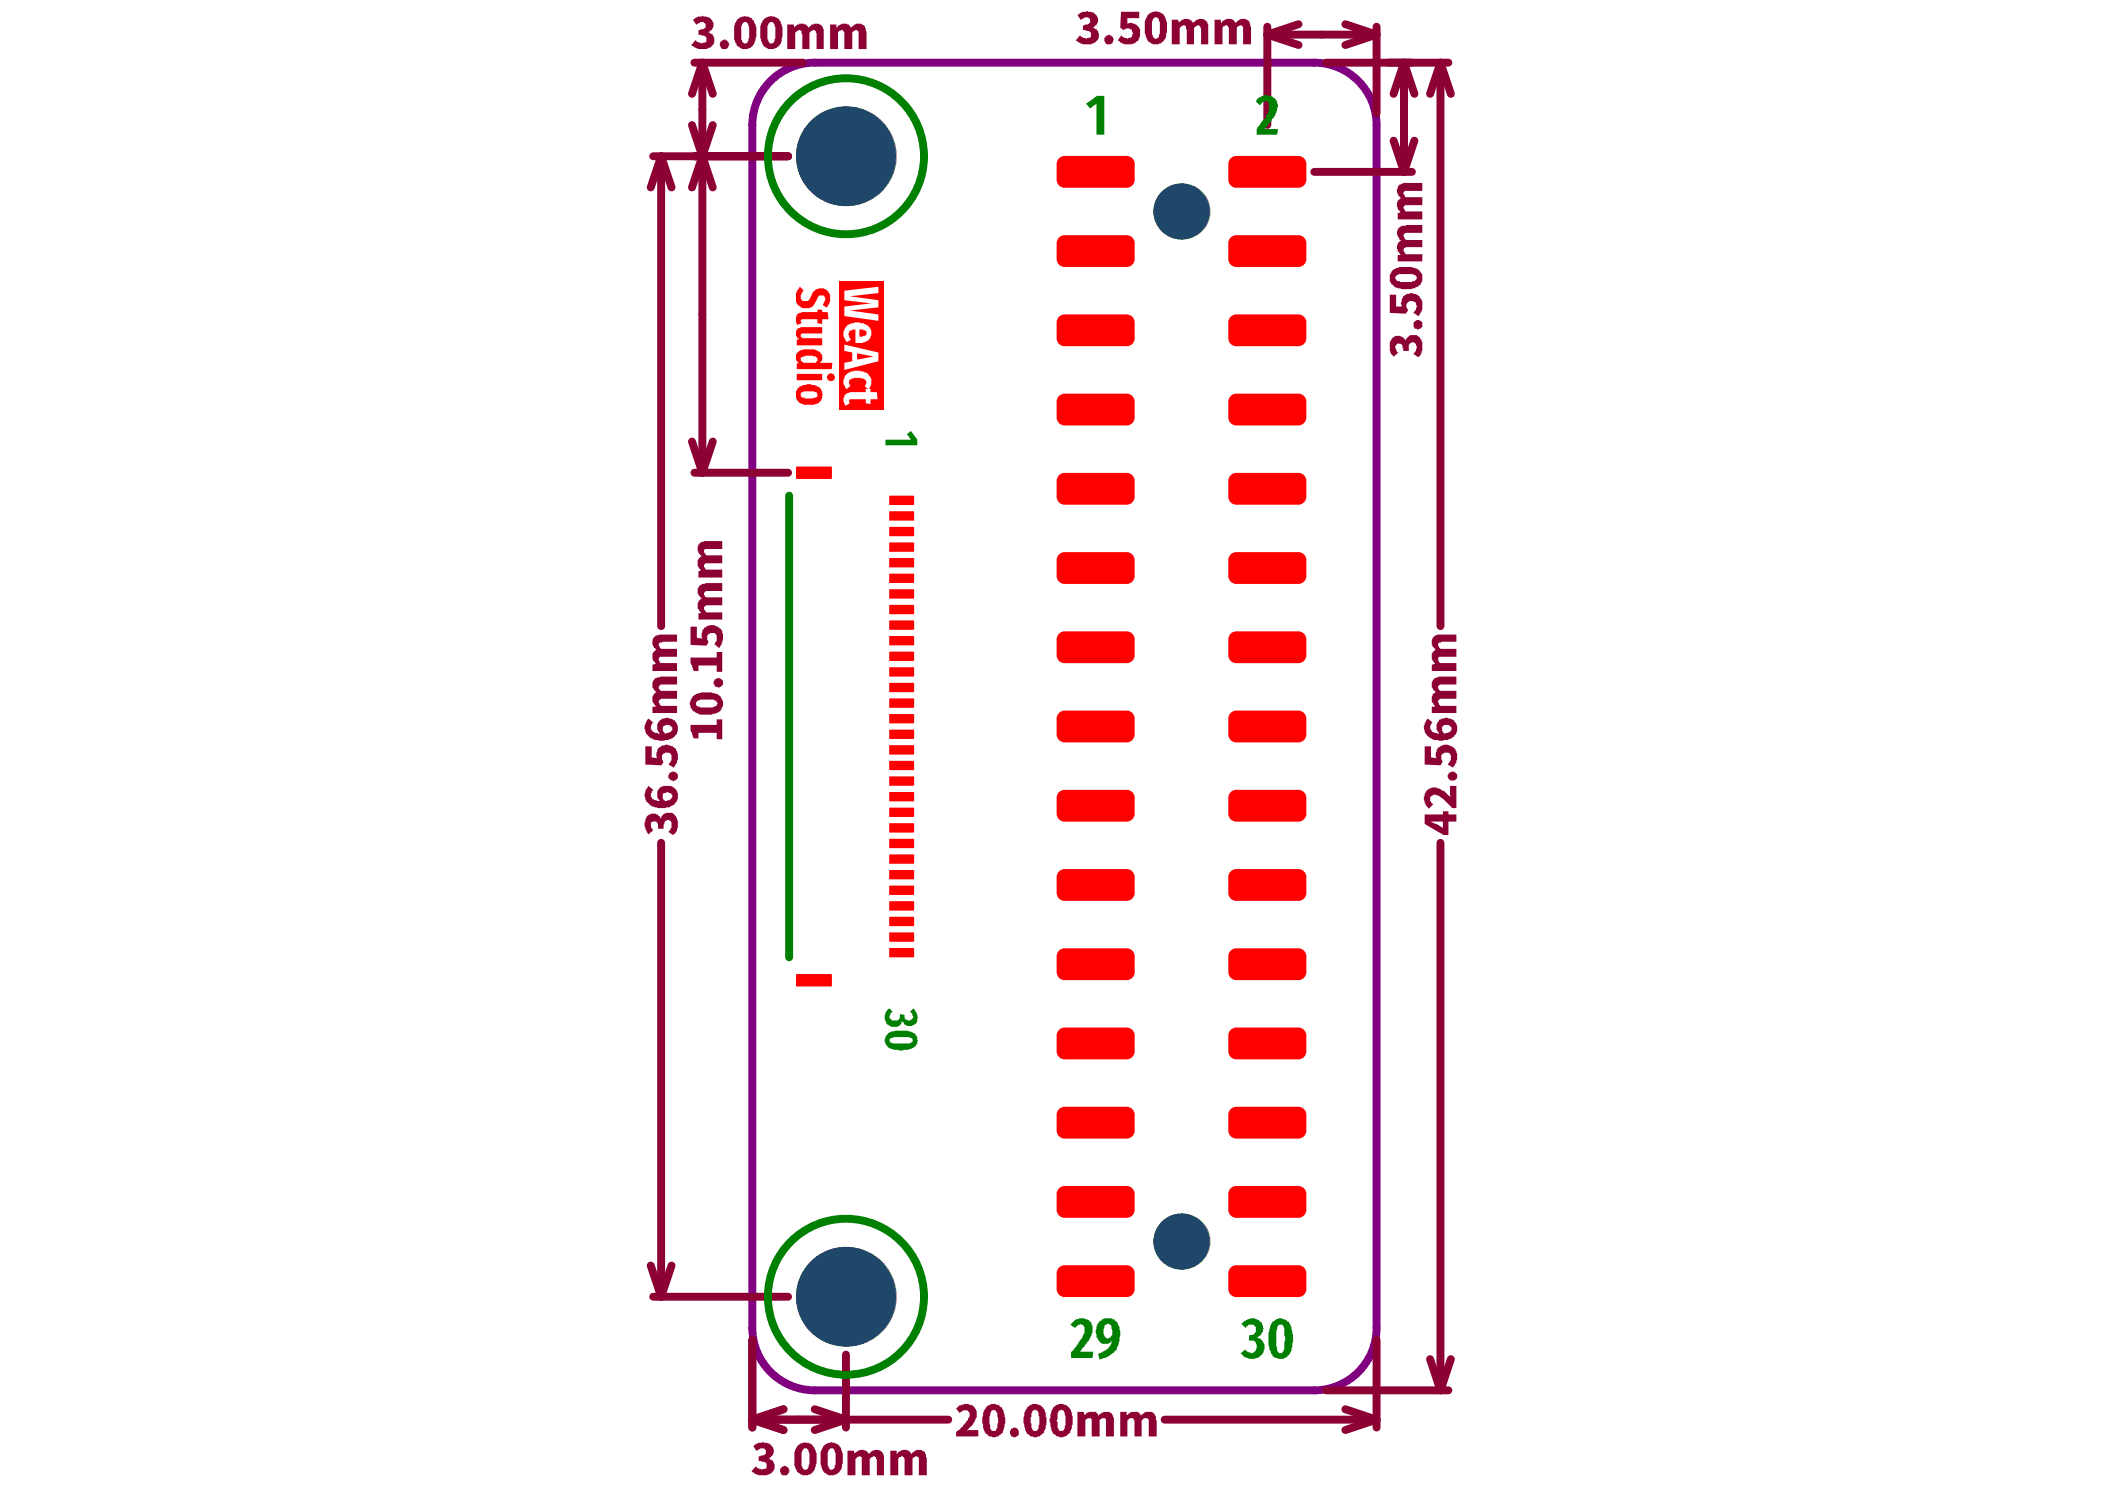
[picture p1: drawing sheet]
<svg xmlns="http://www.w3.org/2000/svg" width="297mm" height="210mm" viewBox="0 0 297 210" stroke-linecap="round" stroke-linejoin="round" font-family="sans-serif">
<path d="M108.7 11.4a8.8 8.8 0 0 1 6.3-2.6h70.4a8.8 8.8 0 0 1 8.8 8.8v169.7a8.8 8.8 0 0 1-8.8 8.8h-70.4a8.8 8.8 0 0 1-8.8-8.8v-169.7a8.8 8.8 0 0 1 2.5-6.2z" fill="none" stroke="#800080" stroke-width="1.1"/>
<path d="M118.4 39.7h6.3v18.1h-6.3z" fill-rule="evenodd" fill="#f00"/>
<g fill="#fff">
<path d="M119.1 41l4.9-.5v.8l-4.1 .5 4.1 .6v1l-4.1 .4 4.1 .6v.9l-4.9-.7v-1.4l3.8-.4-3.8-.4z"/>
<path d="M119.3 53a2.54 2.54 0 0 1 1.9-.7l.6 .1 .5 .2a1.46 1.46 0 0 1 .3 2.3l-.5-.4 .1-.3a.4 .4 0 0 0 .1-.4 .4 .4 0 0 0-.4-.3v-.1h-.1a2.29 2.29 0 0 0-2 .2v.6h.1v.2h.1l-.5 .5h-.1v-.1a1.58 1.58 0 0 1-.1-1.8z"/>
<path d="M119.3 55.7l.6-.4h2.3v-.4h.6v.4h.9l.1 1h-1v.7l-.6-.1v-.6h-2.3l-.1 .1v.4l.1 .1-.6 .3a1.46 1.46 0 0 1 0-1.5z"/>
<path d="M121.3 46.5v1h.4l.2-.1a.45 .45 0 0 0 .4-.7l-.5-.1v-.1zM119.4 46h.1l.1-.2h.2v-.1h.1a2.38 2.38 0 0 1 2 0l.4 .1a1.36 1.36 0 0 1 .6 1.6h-.1l-.1 .4h-.1a.88 .88 0 0 1-.8 .5l-.1 .1h-1v-1.9h-.4v.1l-.5 .1-.1 .6h.1v.3h.1l.1 .3-.5 .4-.1-.2a1.51 1.51 0 0 1 0-1.9z"/>
<path d="M120.9 49.8v.9l2.4-.4zM119.1 48.6l4.9 1.1v1.3l-4.9 1.2v-1l1.2-.2v-1.3l-1.2-.2z"/>
</g>
<g fill="#f00">
<path d="M112.8 40.6l.1-.1 .5 .5-.2 .1v.2h-.1v.2a.9 .9 0 0 0 0 .9h.1v.1h.8l.2-.1v-.3h.1l.1-.4h.2a.85 .85 0 0 1 .5-.8v-.1h.2a1.29 1.29 0 0 1 1.8 1v.8l-.4 .8-.6-.4 .1-.3a.69 .69 0 0 0 .1-.9l-.2-.1a.6 .6 0 0 0-.8 .3l-.2 .6a1.2 1.2 0 0 1-.7 .8h-.1v.1a2.17 2.17 0 0 1-1.6-.4 1.98 1.98 0 0 1-.3-1.9v-.2h.1z"/>
<path d="M112.4 44.4l.7-.4h2.2v-.3h.7v.3h.8l.1 1h-.9v.7l-.7-.1v-.6h-2.2v.1h-.1l.1 .5-.6 .2h-.1v-.2a1.17 1.17 0 0 1 0-1z"/>
<path d="M112.4 46.5l.3-.1v-.1h.2l.1-.1h3v.8h-2.8a.28 .28 0 0 0-.2 .3 .28 .28 0 0 0 .2 .3v.1h2.8v1h-3.6v-.8l.4-.1-.3-.1-.1-.2a1.17 1.17 0 0 1 0-1z"/>
<path d="M112.3 50h.1a1.46 1.46 0 0 1 1.2-.7h.4a1.87 1.87 0 0 1 2 .8v.3l.1 .1h-.1v.3l-.3 .4h1.8l-.1 .9h-5v-.8l.4-.1h-.1l-.2-.2a.58 .58 0 0 1-.2-.8zM113 50.4v.4l.3 .3v.1h1.8v-.1h.1a.46 .46 0 0 0 .1-.5 .46 .46 0 0 0-.4-.3 2.49 2.49 0 0 0-1.8 .1z"/>
<path d="M116.8 52.9l.2-.2a.56 .56 0 0 1 .8 .5 .56 .56 0 0 1-.8 .6v-.2h-.2v-.2h-.1zM112.4 52.7h3.6v.9h-3.6z"/>
<path d="M113 55.4a.47 .47 0 0 0 0 .6 .47 .47 0 0 0 .6 .1v.1h1.1l.3-.1a.38 .38 0 0 0 .4-.3 .38 .38 0 0 0-.2-.4v-.1h-.3v-.1h-1.5zM112.5 54.8l.3-.2v-.1h.2v-.1l.4-.1a1.74 1.74 0 0 1 1.3 0h.3l.5 .2a1.38 1.38 0 0 1 .4 1.8l-.1 .4-.3 .2a4.1 4.1 0 0 1-2.4 .1 1.54 1.54 0 0 1-.8-1.8z"/>
</g>
<circle cx="119.4" cy="182.9" r="7" fill="#808080"/>
<circle cx="119.4" cy="182.9" r="7" fill="#1f4769"/>
<circle cx="166.7" cy="175.1" r="4" fill="#808080"/>
<circle cx="166.7" cy="175.1" r="4" fill="#1f4769"/>
<circle cx="166.7" cy="29.8" r="4" fill="#808080"/>
<circle cx="166.7" cy="29.8" r="4" fill="#1f4769"/>
<circle cx="119.4" cy="22" r="7" fill="#808080"/>
<circle cx="119.4" cy="22" r="7" fill="#1f4769"/>
<g fill="#f00">
<path d="M112.5 137.4h4.7l.2 .2v1.4l-.2 .2h-4.7l-.2-.2v-1.4z" fill-rule="evenodd"/>
<path d="M112.3 66l.2-.2h4.7l.2 .2v1.4l-.2 .2h-4.7l-.2-.2z" fill-rule="evenodd"/>
<path d="M125.5 70.1l.1-.2h3.3l.1 .2v1l-.1 .1h-3.3l-.1-.1z" fill-rule="evenodd"/>
<path d="M125.5 133.9l.1-.2h3.3l.1 .2v1l-.1 .1h-3.3l-.1-.1z" fill-rule="evenodd"/>
<path d="M125.5 131.7l.1-.2h3.3l.1 .2v1l-.1 .1h-3.3l-.1-.1z" fill-rule="evenodd"/>
<path d="M125.5 129.5l.1-.2h3.3l.1 .2v1l-.1 .1h-3.3l-.1-.1z" fill-rule="evenodd"/>
<path d="M125.5 127.3l.1-.2h3.3l.1 .2v1l-.1 .1h-3.3l-.1-.1z" fill-rule="evenodd"/>
<path d="M125.5 125.1l.1-.2h3.3l.1 .2v1l-.1 .1h-3.3l-.1-.1z" fill-rule="evenodd"/>
<path d="M125.5 122.9l.1-.2h3.3l.1 .2v1l-.1 .1h-3.3l-.1-.1z" fill-rule="evenodd"/>
<path d="M125.5 120.7l.1-.2h3.3l.1 .2v1l-.1 .1h-3.3l-.1-.1z" fill-rule="evenodd"/>
<path d="M125.5 118.5l.1-.2h3.3l.1 .2v1l-.1 .1h-3.3l-.1-.1z" fill-rule="evenodd"/>
<path d="M125.5 116.3l.1-.2h3.3l.1 .2v1l-.1 .1h-3.3l-.1-.1z" fill-rule="evenodd"/>
<path d="M125.5 114.1l.1-.2h3.3l.1 .2v1l-.1 .1h-3.3l-.1-.1z" fill-rule="evenodd"/>
<path d="M125.5 111.9l.1-.2h3.3l.1 .2v1l-.1 .1h-3.3l-.1-.1z" fill-rule="evenodd"/>
<path d="M125.5 109.7l.1-.2h3.3l.1 .2v1l-.1 .1h-3.3l-.1-.1z" fill-rule="evenodd"/>
<path d="M125.5 107.5l.1-.2h3.3l.1 .2v1l-.1 .1h-3.3l-.1-.1z" fill-rule="evenodd"/>
<path d="M125.5 105.3l.1-.2h3.3l.1 .2v1l-.1 .1h-3.3l-.1-.1z" fill-rule="evenodd"/>
<path d="M125.5 103.1l.1-.2h3.3l.1 .2v1l-.1 .1h-3.3l-.1-.1z" fill-rule="evenodd"/>
<path d="M125.5 100.9l.1-.2h3.3l.1 .2v1l-.1 .1h-3.3l-.1-.1z" fill-rule="evenodd"/>
<path d="M125.5 98.7l.1-.2h3.3l.1 .2v1l-.1 .1h-3.3l-.1-.1z" fill-rule="evenodd"/>
<path d="M125.5 96.5l.1-.2h3.3l.1 .2v1l-.1 .1h-3.3l-.1-.1z" fill-rule="evenodd"/>
<path d="M125.5 94.3l.1-.2h3.3l.1 .2v1l-.1 .1h-3.3l-.1-.1z" fill-rule="evenodd"/>
<path d="M125.5 92.1l.1-.2h3.3l.1 .2v1l-.1 .1h-3.3l-.1-.1z" fill-rule="evenodd"/>
<path d="M125.5 89.9l.1-.2h3.3l.1 .2v1l-.1 .1h-3.3l-.1-.1z" fill-rule="evenodd"/>
<path d="M125.5 87.7l.1-.2h3.3l.1 .2v1l-.1 .1h-3.3l-.1-.1z" fill-rule="evenodd"/>
<path d="M125.5 85.5l.1-.2h3.3l.1 .2v1l-.1 .1h-3.3l-.1-.1z" fill-rule="evenodd"/>
<path d="M125.5 83.3l.1-.2h3.3l.1 .2v1l-.1 .1h-3.3l-.1-.1z" fill-rule="evenodd"/>
<path d="M125.5 81.1l.1-.2h3.3l.1 .2v1l-.1 .1h-3.3l-.1-.1z" fill-rule="evenodd"/>
<path d="M125.5 78.9l.1-.2h3.3l.1 .2v1l-.1 .1h-3.3l-.1-.1z" fill-rule="evenodd"/>
<path d="M125.5 76.7l.1-.2h3.3l.1 .2v1l-.1 .1h-3.3l-.1-.1z" fill-rule="evenodd"/>
<path d="M125.5 74.5l.1-.2h3.3l.1 .2v1l-.1 .1h-3.3l-.1-.1z" fill-rule="evenodd"/>
<path d="M125.5 72.3l.1-.2h3.3l.1 .2v1l-.1 .1h-3.3l-.1-.1z" fill-rule="evenodd"/>
<path d="M149.1 23.1l1.1-1.1h8.8l1.1 1.1v2.3l-1.1 1.1h-8.8l-1.1-1.1z" fill-rule="evenodd"/>
<path d="M173.3 23.1l1.2-1.1h8.7l1.1 1.1v2.3l-1.1 1.1h-8.7l-1.2-1.1z" fill-rule="evenodd"/>
<path d="M149.1 34.3l1.1-1.1h8.8l1.1 1.1v2.2l-1.1 1.2h-8.8l-1.1-1.2z" fill-rule="evenodd"/>
<path d="M173.3 34.3l1.2-1.1h8.7l1.1 1.1v2.2l-1.1 1.2h-8.7l-1.2-1.2z" fill-rule="evenodd"/>
<path d="M149.1 45.5l1.1-1.1h8.8l1.1 1.1v2.2l-1.1 1.1h-8.8l-1.1-1.1z" fill-rule="evenodd"/>
<path d="M173.3 45.5l1.2-1.1h8.7l1.1 1.1v2.2l-1.1 1.1h-8.7l-1.2-1.1z" fill-rule="evenodd"/>
<path d="M149.1 56.7l1.1-1.2h8.8l1.1 1.2v2.2l-1.1 1.1h-8.8l-1.1-1.1z" fill-rule="evenodd"/>
<path d="M173.3 56.7l1.2-1.2h8.7l1.1 1.2v2.2l-1.1 1.1h-8.7l-1.2-1.1z" fill-rule="evenodd"/>
<path d="M149.1 67.8l1.1-1.1h8.8l1.1 1.1v2.3l-1.1 1.1h-8.8l-1.1-1.1z" fill-rule="evenodd"/>
<path d="M173.3 67.8l1.2-1.1h8.7l1.1 1.1v2.3l-1.1 1.1h-8.7l-1.2-1.1z" fill-rule="evenodd"/>
<path d="M149.1 79l1.1-1.1h8.8l1.1 1.1v2.3l-1.1 1.1h-8.8l-1.1-1.1z" fill-rule="evenodd"/>
<path d="M173.3 79l1.2-1.1h8.7l1.1 1.1v2.3l-1.1 1.1h-8.7l-1.2-1.1z" fill-rule="evenodd"/>
<path d="M149.1 90.2l1.1-1.1h8.8l1.1 1.1v2.2l-1.1 1.2h-8.8l-1.1-1.2z" fill-rule="evenodd"/>
<path d="M173.3 90.2l1.2-1.1h8.7l1.1 1.1v2.2l-1.1 1.2h-8.7l-1.2-1.2z" fill-rule="evenodd"/>
<path d="M149.1 101.4l1.1-1.2h8.8l1.1 1.2v2.2l-1.1 1.1h-8.8l-1.1-1.1z" fill-rule="evenodd"/>
<path d="M173.3 101.4l1.2-1.2h8.7l1.1 1.2v2.2l-1.1 1.1h-8.7l-1.2-1.1z" fill-rule="evenodd"/>
<path d="M149.1 112.5l1.1-1.1h8.8l1.1 1.1v2.3l-1.1 1.1h-8.8l-1.1-1.1z" fill-rule="evenodd"/>
<path d="M173.3 112.5l1.2-1.1h8.7l1.1 1.1v2.3l-1.1 1.1h-8.7l-1.2-1.1z" fill-rule="evenodd"/>
<path d="M149.1 123.7l1.1-1.1h8.8l1.1 1.1v2.3l-1.1 1.1h-8.8l-1.1-1.1z" fill-rule="evenodd"/>
<path d="M173.3 123.7l1.2-1.1h8.7l1.1 1.1v2.3l-1.1 1.1h-8.7l-1.2-1.1z" fill-rule="evenodd"/>
<path d="M149.1 134.9l1.1-1.1h8.8l1.1 1.1v2.2l-1.1 1.2h-8.8l-1.1-1.2z" fill-rule="evenodd"/>
<path d="M173.3 134.9l1.2-1.1h8.7l1.1 1.1v2.2l-1.1 1.2h-8.7l-1.2-1.2z" fill-rule="evenodd"/>
<path d="M149.1 146.1l1.1-1.2h8.8l1.1 1.2v2.2l-1.1 1.1h-8.8l-1.1-1.1z" fill-rule="evenodd"/>
<path d="M173.3 146.1l1.2-1.2h8.7l1.1 1.2v2.2l-1.1 1.1h-8.7l-1.2-1.1z" fill-rule="evenodd"/>
<path d="M149.1 157.2l1.1-1.1h8.8l1.1 1.1v2.3l-1.1 1.1h-8.8l-1.1-1.1z" fill-rule="evenodd"/>
<path d="M173.3 157.2l1.2-1.1h8.7l1.1 1.1v2.3l-1.1 1.1h-8.7l-1.2-1.1z" fill-rule="evenodd"/>
<path d="M149.1 168.4l1.1-1.1h8.8l1.1 1.1v2.3l-1.1 1.1h-8.8l-1.1-1.1z" fill-rule="evenodd"/>
<path d="M173.3 168.4l1.2-1.1h8.7l1.1 1.1v2.3l-1.1 1.1h-8.7l-1.2-1.1z" fill-rule="evenodd"/>
<path d="M149.1 179.6l1.1-1.1h8.8l1.1 1.1v2.2l-1.1 1.2h-8.8l-1.1-1.2z" fill-rule="evenodd"/>
<path d="M173.3 179.6l1.2-1.1h8.7l1.1 1.1v2.2l-1.1 1.2h-8.7l-1.2-1.2z" fill-rule="evenodd"/>
</g>
<g fill="#f00">
<path d="M117.2 139h.2l-.2 .2z"/>
<path d="M117.2 137.4l.2 .2h-.2z"/>
<path d="M112.4 137.5l.1-.1v.2h-.2z"/>
<path d="M112.3 139h.2v.2z"/>
<path d="M117.2 67.4h.2l-.2 .2z"/>
<path d="M117.2 65.8l.2 .2h-.2z"/>
<path d="M112.4 65.9l.1-.1v.2h-.2z"/>
<path d="M112.3 67.4h.2v.2z"/>
<path d="M128.9 71.1h.1l-.1 .1z"/>
<path d="M128.9 69.9l.1 .2h-.1z"/>
<path d="M125.5 70l.1-.1v.2h-.1z"/>
<path d="M125.5 71.1h.1v.1z"/>
<path d="M128.9 134.9h.1l-.1 .1z"/>
<path d="M128.9 133.7l.1 .2h-.1z"/>
<path d="M125.5 133.8l.1-.1v.2h-.1z"/>
<path d="M125.5 134.9h.1v.1z"/>
<path d="M128.9 132.7h.1l-.1 .1z"/>
<path d="M128.9 131.5l.1 .2h-.1z"/>
<path d="M125.5 131.6l.1-.1v.2h-.1z"/>
<path d="M125.5 132.7h.1v.1z"/>
<path d="M128.9 130.5h.1l-.1 .1z"/>
<path d="M128.9 129.3l.1 .2h-.1z"/>
<path d="M125.5 129.4l.1-.1v.2h-.1z"/>
<path d="M125.5 130.5h.1v.1z"/>
<path d="M128.9 128.3h.1l-.1 .1z"/>
<path d="M128.9 127.1l.1 .2h-.1z"/>
<path d="M125.5 127.2l.1-.1v.2h-.1z"/>
<path d="M125.5 128.3h.1v.1z"/>
<path d="M128.9 126.1h.1l-.1 .1z"/>
<path d="M128.9 124.9l.1 .2h-.1z"/>
<path d="M125.5 125l.1-.1v.2h-.1z"/>
<path d="M125.5 126.1h.1v.1z"/>
<path d="M128.9 123.9h.1l-.1 .1z"/>
<path d="M128.9 122.7l.1 .2h-.1z"/>
<path d="M125.5 122.8l.1-.1v.2h-.1z"/>
<path d="M125.5 123.9h.1v.1z"/>
<path d="M128.9 121.7h.1l-.1 .1z"/>
<path d="M128.9 120.5l.1 .2h-.1z"/>
<path d="M125.5 120.6l.1-.1v.2h-.1z"/>
<path d="M125.5 121.7h.1v.1z"/>
<path d="M128.9 119.5h.1l-.1 .1z"/>
<path d="M128.9 118.3l.1 .2h-.1z"/>
<path d="M125.5 118.4l.1-.1v.2h-.1z"/>
<path d="M125.5 119.5h.1v.1z"/>
<path d="M128.9 117.3h.1l-.1 .1z"/>
<path d="M128.9 116.1l.1 .2h-.1z"/>
<path d="M125.5 116.2l.1-.1v.2h-.1z"/>
<path d="M125.5 117.3h.1v.1z"/>
<path d="M128.9 115.1h.1l-.1 .1z"/>
<path d="M128.9 113.9l.1 .2h-.1z"/>
<path d="M125.5 114l.1-.1v.2h-.1z"/>
<path d="M125.5 115.1h.1v.1z"/>
<path d="M128.9 112.9h.1l-.1 .1z"/>
<path d="M128.9 111.7l.1 .2h-.1z"/>
<path d="M125.5 111.8l.1-.1v.2h-.1z"/>
<path d="M125.5 112.9h.1v.1z"/>
<path d="M128.9 110.7h.1l-.1 .1z"/>
<path d="M128.9 109.5l.1 .2h-.1z"/>
<path d="M125.5 109.6l.1-.1v.2h-.1z"/>
<path d="M125.5 110.7h.1v.1z"/>
<path d="M128.9 108.5h.1l-.1 .1z"/>
<path d="M128.9 107.3l.1 .2h-.1z"/>
<path d="M125.5 107.4l.1-.1v.2h-.1z"/>
<path d="M125.5 108.5h.1v.1z"/>
<path d="M128.9 106.3h.1l-.1 .1z"/>
<path d="M128.9 105.1l.1 .2h-.1z"/>
<path d="M125.5 105.2l.1-.1v.2h-.1z"/>
<path d="M125.5 106.3h.1v.1z"/>
<path d="M128.9 104.1h.1l-.1 .1z"/>
<path d="M128.9 102.9l.1 .2h-.1z"/>
<path d="M125.5 103l.1-.1v.2h-.1z"/>
<path d="M125.5 104.1h.1v.1z"/>
<path d="M128.9 101.9h.1l-.1 .1z"/>
<path d="M128.9 100.7l.1 .2h-.1z"/>
<path d="M125.5 100.8l.1-.1v.2h-.1z"/>
<path d="M125.5 101.9h.1v.1z"/>
<path d="M128.9 99.7h.1l-.1 .1z"/>
<path d="M128.9 98.5l.1 .2h-.1z"/>
<path d="M125.5 98.6l.1-.1v.2h-.1z"/>
<path d="M125.5 99.7h.1v.1z"/>
<path d="M128.9 97.5h.1l-.1 .1z"/>
<path d="M128.9 96.3l.1 .2h-.1z"/>
<path d="M125.5 96.4l.1-.1v.2h-.1z"/>
<path d="M125.5 97.5h.1v.1z"/>
<path d="M128.9 95.3h.1l-.1 .1z"/>
<path d="M128.9 94.1l.1 .2h-.1z"/>
<path d="M125.5 94.2l.1-.1v.2h-.1z"/>
<path d="M125.5 95.3h.1v.1z"/>
<path d="M128.9 93.1h.1l-.1 .1z"/>
<path d="M128.9 91.9l.1 .2h-.1z"/>
<path d="M125.5 92l.1-.1v.2h-.1z"/>
<path d="M125.5 93.1h.1v.1z"/>
<path d="M128.9 90.9h.1l-.1 .1z"/>
<path d="M128.9 89.7l.1 .2h-.1z"/>
<path d="M125.5 89.8l.1-.1v.2h-.1z"/>
<path d="M125.5 90.9h.1v.1z"/>
<path d="M128.9 88.7h.1l-.1 .1z"/>
<path d="M128.9 87.5l.1 .2h-.1z"/>
<path d="M125.5 87.6l.1-.1v.2h-.1z"/>
<path d="M125.5 88.7h.1v.1z"/>
<path d="M128.9 86.5h.1l-.1 .1z"/>
<path d="M128.9 85.3l.1 .2h-.1z"/>
<path d="M125.5 85.4l.1-.1v.2h-.1z"/>
<path d="M125.5 86.5h.1v.1z"/>
<path d="M128.9 84.3h.1l-.1 .1z"/>
<path d="M128.9 83.1l.1 .2h-.1z"/>
<path d="M125.5 83.2l.1-.1v.2h-.1z"/>
<path d="M125.5 84.3h.1v.1z"/>
<path d="M128.9 82.1h.1l-.1 .1z"/>
<path d="M128.9 80.9l.1 .2h-.1z"/>
<path d="M125.5 81l.1-.1v.2h-.1z"/>
<path d="M125.5 82.1h.1v.1z"/>
<path d="M128.9 79.9h.1l-.1 .1z"/>
<path d="M128.9 78.7l.1 .2h-.1z"/>
<path d="M125.5 78.8l.1-.1v.2h-.1z"/>
<path d="M125.5 79.9h.1v.1z"/>
<path d="M128.9 77.7h.1l-.1 .1z"/>
<path d="M128.9 76.5l.1 .2h-.1z"/>
<path d="M125.5 76.6l.1-.1v.2h-.1z"/>
<path d="M125.5 77.7h.1v.1z"/>
<path d="M128.9 75.5h.1l-.1 .1z"/>
<path d="M128.9 74.3l.1 .2h-.1z"/>
<path d="M125.5 74.4l.1-.1v.2h-.1z"/>
<path d="M125.5 75.5h.1v.1z"/>
<path d="M128.9 73.3h.1l-.1 .1z"/>
<path d="M128.9 72.1l.1 .2h-.1z"/>
<path d="M125.5 72.2l.1-.1v.2h-.1z"/>
<path d="M125.5 73.3h.1v.1z"/>
<path d="M159 22a1.12 1.12 0 0 1 1.1 1.1h-1.1z"/>
<path d="M149.3 22.5l.6-.4 .3-.1v1.1h-1.1z"/>
<path d="M149.1 25.4h1.1v1.1a1.12 1.12 0 0 1-1.1-1.1z"/>
<path d="M159 25.4h1.1a1.12 1.12 0 0 1-1.1 1.1z"/>
<path d="M183.2 22a1.12 1.12 0 0 1 1.1 1.1h-1.1z"/>
<path d="M173.5 22.5l.6-.4 .4-.1v1.1h-1.2z"/>
<path d="M173.3 25.4h1.2v1.1a1.12 1.12 0 0 1-1.2-1.1z"/>
<path d="M183.2 25.4h1.1a1.12 1.12 0 0 1-1.1 1.1z"/>
<path d="M159 33.2a1.12 1.12 0 0 1 1.1 1.1h-1.1z"/>
<path d="M149.3 33.6l.6-.4h.3v1.1h-1.1z"/>
<path d="M149.1 36.5h1.1v1.2a1.12 1.12 0 0 1-1.1-1.2z"/>
<path d="M159 36.5h1.1a1.12 1.12 0 0 1-1.1 1.2z"/>
<path d="M183.2 33.2a1.12 1.12 0 0 1 1.1 1.1h-1.1z"/>
<path d="M173.5 33.6l.6-.4h.4v1.1h-1.2z"/>
<path d="M173.3 36.5h1.2v1.2a1.12 1.12 0 0 1-1.2-1.2z"/>
<path d="M183.2 36.5h1.1a1.12 1.12 0 0 1-1.1 1.2z"/>
<path d="M159 44.4a1.12 1.12 0 0 1 1.1 1.1h-1.1z"/>
<path d="M149.3 44.8l.6-.4h.3v1.1h-1.1z"/>
<path d="M149.1 47.7h1.1v1.1a1.12 1.12 0 0 1-1.1-1.1z"/>
<path d="M159 47.7h1.1a1.12 1.12 0 0 1-1.1 1.1z"/>
<path d="M183.2 44.4a1.12 1.12 0 0 1 1.1 1.1h-1.1z"/>
<path d="M173.5 44.8l.6-.4h.4v1.1h-1.2z"/>
<path d="M173.3 47.7h1.2v1.1a1.12 1.12 0 0 1-1.2-1.1z"/>
<path d="M183.2 47.7h1.1a1.12 1.12 0 0 1-1.1 1.1z"/>
<path d="M159 55.5a1.12 1.12 0 0 1 1.1 1.2h-1.1z"/>
<path d="M149.3 56l.6-.4 .3-.1v1.2h-1.1z"/>
<path d="M149.1 58.9h1.1v1.1a1.12 1.12 0 0 1-1.1-1.1z"/>
<path d="M159 58.9h1.1a1.12 1.12 0 0 1-1.1 1.1z"/>
<path d="M183.2 55.5a1.12 1.12 0 0 1 1.1 1.2h-1.1z"/>
<path d="M173.5 56l.6-.4 .4-.1v1.2h-1.2z"/>
<path d="M173.3 58.9h1.2v1.1a1.12 1.12 0 0 1-1.2-1.1z"/>
<path d="M183.2 58.9h1.1a1.12 1.12 0 0 1-1.1 1.1z"/>
<path d="M159 66.7a1.12 1.12 0 0 1 1.1 1.1h-1.1z"/>
<path d="M149.3 67.2l.6-.4 .3-.1v1.1h-1.1z"/>
<path d="M149.1 70.1h1.1v1.1a1.12 1.12 0 0 1-1.1-1.1z"/>
<path d="M159 70.1h1.1a1.12 1.12 0 0 1-1.1 1.1z"/>
<path d="M183.2 66.7a1.12 1.12 0 0 1 1.1 1.1h-1.1z"/>
<path d="M173.5 67.2l.6-.4 .4-.1v1.1h-1.2z"/>
<path d="M173.3 70.1h1.2v1.1a1.12 1.12 0 0 1-1.2-1.1z"/>
<path d="M183.2 70.1h1.1a1.12 1.12 0 0 1-1.1 1.1z"/>
<path d="M159 77.9a1.12 1.12 0 0 1 1.1 1.1h-1.1z"/>
<path d="M149.3 78.3l.6-.4h.3v1.1h-1.1z"/>
<path d="M149.1 81.3h1.1v1.1a1.12 1.12 0 0 1-1.1-1.1z"/>
<path d="M159 81.3h1.1a1.12 1.12 0 0 1-1.1 1.1z"/>
<path d="M183.2 77.9a1.12 1.12 0 0 1 1.1 1.1h-1.1z"/>
<path d="M173.5 78.3l.6-.4h.4v1.1h-1.2z"/>
<path d="M173.3 81.3h1.2v1.1a1.12 1.12 0 0 1-1.2-1.1z"/>
<path d="M183.2 81.3h1.1a1.12 1.12 0 0 1-1.1 1.1z"/>
<path d="M159 89.1a1.12 1.12 0 0 1 1.1 1.1h-1.1z"/>
<path d="M149.3 89.5l.6-.4h.3v1.1h-1.1z"/>
<path d="M149.1 92.4h1.1v1.2a1.12 1.12 0 0 1-1.1-1.2z"/>
<path d="M159 92.4h1.1a1.12 1.12 0 0 1-1.1 1.2z"/>
<path d="M183.2 89.1a1.12 1.12 0 0 1 1.1 1.1h-1.1z"/>
<path d="M173.5 89.5l.6-.4h.4v1.1h-1.2z"/>
<path d="M173.3 92.4h1.2v1.2a1.12 1.12 0 0 1-1.2-1.2z"/>
<path d="M183.2 92.4h1.1a1.12 1.12 0 0 1-1.1 1.2z"/>
<path d="M159 100.2a1.12 1.12 0 0 1 1.1 1.2h-1.1z"/>
<path d="M149.3 100.7l.6-.4 .3-.1v1.2h-1.1z"/>
<path d="M149.1 103.6h1.1v1.1a1.12 1.12 0 0 1-1.1-1.1z"/>
<path d="M159 103.6h1.1a1.12 1.12 0 0 1-1.1 1.1z"/>
<path d="M183.2 100.2a1.12 1.12 0 0 1 1.1 1.2h-1.1z"/>
<path d="M173.5 100.7l.6-.4 .4-.1v1.2h-1.2z"/>
<path d="M173.3 103.6h1.2v1.1a1.12 1.12 0 0 1-1.2-1.1z"/>
<path d="M183.2 103.6h1.1a1.12 1.12 0 0 1-1.1 1.1z"/>
<path d="M159 111.4a1.12 1.12 0 0 1 1.1 1.1h-1.1z"/>
<path d="M149.3 111.9l.6-.4 .3-.1v1.1h-1.1z"/>
<path d="M149.1 114.8h1.1v1.1a1.12 1.12 0 0 1-1.1-1.1z"/>
<path d="M159 114.8h1.1a1.12 1.12 0 0 1-1.1 1.1z"/>
<path d="M183.2 111.4a1.12 1.12 0 0 1 1.1 1.1h-1.1z"/>
<path d="M173.5 111.9l.6-.4 .4-.1v1.1h-1.2z"/>
<path d="M173.3 114.8h1.2v1.1a1.12 1.12 0 0 1-1.2-1.1z"/>
<path d="M183.2 114.8h1.1a1.12 1.12 0 0 1-1.1 1.1z"/>
<path d="M159 122.6a1.12 1.12 0 0 1 1.1 1.1h-1.1z"/>
<path d="M149.3 123.1l.6-.4 .3-.1v1.1h-1.1z"/>
<path d="M149.1 126h1.1v1.1a1.12 1.12 0 0 1-1.1-1.1z"/>
<path d="M159 126h1.1a1.12 1.12 0 0 1-1.1 1.1z"/>
<path d="M183.2 122.6a1.12 1.12 0 0 1 1.1 1.1h-1.1z"/>
<path d="M173.5 123.1l.6-.4 .4-.1v1.1h-1.2z"/>
<path d="M173.3 126h1.2v1.1a1.12 1.12 0 0 1-1.2-1.1z"/>
<path d="M183.2 126h1.1a1.12 1.12 0 0 1-1.1 1.1z"/>
<path d="M159 133.8a1.12 1.12 0 0 1 1.1 1.1h-1.1z"/>
<path d="M149.3 134.2l.6-.4h.3v1.1h-1.1z"/>
<path d="M149.1 137.1h1.1v1.2a1.12 1.12 0 0 1-1.1-1.2z"/>
<path d="M159 137.1h1.1a1.12 1.12 0 0 1-1.1 1.2z"/>
<path d="M183.2 133.8a1.12 1.12 0 0 1 1.1 1.1h-1.1z"/>
<path d="M173.5 134.2l.6-.4h.4v1.1h-1.2z"/>
<path d="M173.3 137.1h1.2v1.2a1.12 1.12 0 0 1-1.2-1.2z"/>
<path d="M183.2 137.1h1.1a1.12 1.12 0 0 1-1.1 1.2z"/>
<path d="M159 144.9a1.12 1.12 0 0 1 1.1 1.2h-1.1z"/>
<path d="M149.3 145.4l.6-.4 .3-.1v1.2h-1.1z"/>
<path d="M149.1 148.3h1.1v1.1a1.12 1.12 0 0 1-1.1-1.1z"/>
<path d="M159 148.3h1.1a1.12 1.12 0 0 1-1.1 1.1z"/>
<path d="M183.2 144.9a1.12 1.12 0 0 1 1.1 1.2h-1.1z"/>
<path d="M173.5 145.4l.6-.4 .4-.1v1.2h-1.2z"/>
<path d="M173.3 148.3h1.2v1.1a1.12 1.12 0 0 1-1.2-1.1z"/>
<path d="M183.2 148.3h1.1a1.12 1.12 0 0 1-1.1 1.1z"/>
<path d="M159 156.1a1.12 1.12 0 0 1 1.1 1.1h-1.1z"/>
<path d="M149.3 156.6l.6-.4 .3-.1v1.1h-1.1z"/>
<path d="M149.1 159.5h1.1v1.1a1.12 1.12 0 0 1-1.1-1.1z"/>
<path d="M159 159.5h1.1a1.12 1.12 0 0 1-1.1 1.1z"/>
<path d="M183.2 156.1a1.12 1.12 0 0 1 1.1 1.1h-1.1z"/>
<path d="M173.5 156.6l.6-.4 .4-.1v1.1h-1.2z"/>
<path d="M173.3 159.5h1.2v1.1a1.12 1.12 0 0 1-1.2-1.1z"/>
<path d="M183.2 159.5h1.1a1.12 1.12 0 0 1-1.1 1.1z"/>
<path d="M159 167.3a1.12 1.12 0 0 1 1.1 1.1h-1.1z"/>
<path d="M149.3 167.8l.6-.4 .3-.1v1.1h-1.1z"/>
<path d="M149.1 170.7h1.1v1.1a1.12 1.12 0 0 1-1.1-1.1z"/>
<path d="M159 170.7h1.1a1.12 1.12 0 0 1-1.1 1.1z"/>
<path d="M183.2 167.3a1.12 1.12 0 0 1 1.1 1.1h-1.1z"/>
<path d="M173.5 167.8l.6-.4 .4-.1v1.1h-1.2z"/>
<path d="M173.3 170.7h1.2v1.1a1.12 1.12 0 0 1-1.2-1.1z"/>
<path d="M183.2 170.7h1.1a1.12 1.12 0 0 1-1.1 1.1z"/>
<path d="M159 178.5a1.12 1.12 0 0 1 1.1 1.1h-1.1z"/>
<path d="M149.3 178.9l.6-.4h.3v1.1h-1.1z"/>
<path d="M149.1 181.8h1.1v1.2a1.12 1.12 0 0 1-1.1-1.2z"/>
<path d="M159 181.8h1.1a1.12 1.12 0 0 1-1.1 1.2z"/>
<path d="M183.2 178.5a1.12 1.12 0 0 1 1.1 1.1h-1.1z"/>
<path d="M173.5 178.9l.6-.4h.4v1.1h-1.2z"/>
<path d="M173.3 181.8h1.2v1.2a1.12 1.12 0 0 1-1.2-1.2z"/>
<path d="M183.2 181.8h1.1a1.12 1.12 0 0 1-1.1 1.2z"/>
</g>
<g fill="none" stroke="#8d0034" stroke-width="1.1">
<path d="M97.6 17.6l3 8.8M98 8.8h15.3M99.1 8.8v57.9M99.1 8.8l1.5 4.4M99.1 8.8l-1.5 4.4M100.6 17.6l-3 8.8M178.8 4.9l4.4 1.5M178.8 4.9h15.4M178.8 3.8v13.8M183.2 3.4l-4.4 1.5M187.1 8.8h17.3M189.8 3.4l4.4 1.5"/>
<path d="M194.2 3.8v12.2M194.2 4.9l-4.4 1.5M196.7 19.8l1.4 4.4M198.1 8.8l1.5 4.4M198.1 8.8l-1.4 4.4M198.1 8.8v15.4M199.6 19.8l-1.5 4.4M203.3 8.8l1.4 4.4M203.3 8.8l-1.5 4.4M203.3 8.8v79.5M92.2 22h19M93.3 22l1.5 4.4"/>
<path d="M93.3 22l-1.5 4.4M93.3 22v66.3M185.5 24.2h13.7M97.6 62.3l1.5 4.4M98 66.7h13.2M100.6 62.3l-1.5 4.4M93.3 118.9v64M203.3 118.9v77.2M91.8 178.5l1.5 4.4M94.8 178.5l-1.5 4.4M92.2 182.9h19M106.2 189v12.4"/>
<path d="M110.6 198.8l-4.4 1.5M115 198.8l4.4 1.5-4.4 1.4M119.4 191.1v10.3M187.1 196.1h17.3M189.8 198.8l4.4 1.5M194.2 189v12.4M201.8 191.7l1.5 4.4M204.7 191.7l-1.4 4.4M106.2 200.3l4.4 1.4M106.2 200.3h27.6M164.3 200.3h29.9M194.2 200.3l-4.4 1.4"/>
</g>
<g fill="#8d0034">
<path d="M106.3 204h.1v-.1a2.31 2.31 0 0 1 1.8-.4l.3 .1a1.12 1.12 0 0 1 .5 1.7v.1l-.6 .4h.2v.1a.56 .56 0 0 1 .6 .5 1.06 1.06 0 0 1-.9 1.6v.1a2.58 2.58 0 0 1-2.2-.6l.5-.6 .2 .1v.1h.3v.1h.3l.1 .1h.1v-.1h.2a.45 .45 0 0 0 .4-.7l-.1-.2-.3-.1-.7-.1v-.7l.5-.1a.52 .52 0 0 0 .5-.6 .52 .52 0 0 0-.7-.4l-.7 .3z"/>
<path d="M110.1 207.2l.5-.4h.3v.1a.4 .4 0 0 1 .4 .4l.1 .1v.1h-.1v.3a.68 .68 0 0 1-.9 .3 .68 .68 0 0 1-.3-.9z"/>
<path d="M119.6 204.6h.9l.1 .5v-.1l.2-.1a1.12 1.12 0 0 1 1.8 .2l.6-.5a.95 .95 0 0 1 1.3 .4h.1v.2l.1 .1v2.8h-1v-2.2l-.1-.1v-.3l-.2-.1h-.2v.1h-.3l-.1 .3h-.1v2.3h-1.1v-2a.45 .45 0 0 0 0-.5 .45 .45 0 0 0-.4-.2v.1h-.3v.1l-.2 .2v2.3h-1.1z"/>
<path d="M125.6 204.6h.9v.5l.5-.3a1.19 1.19 0 0 1 1.2-.2h.1l.2 .5h.2a1.22 1.22 0 0 1 1.7-.3l.4 .8v2.5h-1.1v-2.1a.37 .37 0 0 0-.1-.5 .37 .37 0 0 0-.5 0l-.3 .3v2.3h-1.2v-2.3l-.2-.4-.5 .1-.1 .3v2.3h-1.2z"/>
<path d="M134.9 198.7l.5-.4h.2v-.1h.3l.1-.2h.7v.2h.2a1.46 1.46 0 0 1 .7 2.1l-.4 .9-.4 .2-.3 .4h.1v-.1h1.5v.9h-3.2v-.6l.9-.7 .8-1v-.2h.1a.72 .72 0 0 0-.3-1.2h-.5l-.3 .3-.1 .2z"/>
<path d="M142.6 201.6l.2-.1a.64 .64 0 0 1 1 .3v.4a.63 .63 0 0 1-.8 .5 .63 .63 0 0 1-.5-.7z"/>
<path d="M152 199.2h.9l.1 .4h.2l.2-.3 .5-.1a.88 .88 0 0 1 1.2 .5 1.21 1.21 0 0 1 1.9-.2l.1 .4h.1v2.7h-1.1v-2.3a.4 .4 0 0 0-.7-.1l-.2 .1v2.3h-1.2v-2.3a.4 .4 0 0 0-.6-.1l-.2 .1v2.3h-1.2z"/>
<path d="M158.1 199.2h.9v.4l.2-.1a1.29 1.29 0 0 1 1.4-.2l.3 .1 .1 .3 .1-.1a1.23 1.23 0 0 1 1.6-.3l.2 .1 .2 .4v.5l.1 .1v2.2h-1.1v-2a.52 .52 0 0 0-.4-.6 .52 .52 0 0 0-.6 .4v2.2h-1v-2.2a.54 .54 0 0 0-.5-.3 .54 .54 0 0 0-.5 .3v2.2h-1z"/>
<path d="M91.3 115.1l.2-.1a1.19 1.19 0 0 1 1.2-.1l.4 .2 .1 .3h.1l.1-.4 .3-.2a1.19 1.19 0 0 1 1.8 .8 2.41 2.41 0 0 1-.2 2l-.3 .2-.7-.5 .2-.3h.1l.2-.5a.56 .56 0 0 0-.5-.8l-.4 .1-.3 .5v.6h-.7v-.2a.77 .77 0 0 0-.4-.8l-.2-.1v.1h-.1a.45 .45 0 0 0-.4 .7l.2 .3h.1l.1 .2-.7 .6a2.42 2.42 0 0 1-.4-2.1z"/>
<path d="M94.4 109.1l.2-.1a.73 .73 0 0 1 .8 0v.1a.47 .47 0 0 1 .1 .8l-.4 .3-.2-.1a.61 .61 0 0 1-.6-.8h.1z"/>
<path d="M91.1 105.3h.9v1.5l.7 .2v-.2h-.1v-.6l.1-.3a.98 .98 0 0 1 1-.7l.2-.1h.4v.1l.7 .1 .1 .2a.4 .4 0 0 1 .3 .4h.1v.2a2.02 2.02 0 0 1-.3 2l-.1 .2-.8-.5h.1v-.2h.1v-.1h.1l.2-.5a.56 .56 0 0 0-.5-.8 .74 .74 0 0 0-.8 .2 .74 .74 0 0 0-.1 .8h.1v.2l.1 .1-.3 .5-2.2-.2z"/>
<path d="M92.4 95.7l.7-.1 .1-.2h2.3v1.2h-2.1a.4 .4 0 0 0-.4 .4l.2 .5h2.3v1.1h-2.2l-.2 .1a.61 .61 0 0 0 .2 .9h2.2v1h-3.4v-.9h.4v-.1a1.23 1.23 0 0 1 0-1.9h.1l-.1-.2a1.07 1.07 0 0 1-.2-1.6z"/>
<path d="M92.2 90l.3-.3v-.1h.4l.1-.1h2.5v1h-2l-.1 .1h-.3a.61 .61 0 0 0 .2 .9h2.2v1.1h-2.3a.43 .43 0 0 0-.1 .7l.1 .2h2.3v1.2h-3.4v-.9l.4-.1v-.2a.9 .9 0 0 1-.4-.9v-.4l.2-.3 .3-.3h-.1v-.1a.95 .95 0 0 1-.4-1z"/>
<path d="M201.3 111.5l.3-.2a1.57 1.57 0 0 1 1.9 .2h.2l1 .9-.1-.2v-1.3h.9v3.1h-.7a5.1 5.1 0 0 0-2.2-1.9h-.3v.1a.46 .46 0 0 0-.5 .7l.1 .3 .4 .2-.7 .7-.5-.6v-.2h-.1v-.3l-.1-.1v-.6h.1v-.3z"/>
<path d="M204.4 109.1l.2-.1a.73 .73 0 0 1 .8 0v.1a.47 .47 0 0 1 .1 .8 .7 .7 0 0 1-.8 .2 .7 .7 0 0 1-.4-.8h.1z"/>
<path d="M201 105.3h.9v1.5l.8 .2v-.2h-.1v-.6l.1-.1a.76 .76 0 0 1 .6-.8l.2-.1a1.25 1.25 0 0 1 1.2 .1h.3l.1 .2a.4 .4 0 0 1 .3 .4h.1v.2a2.02 2.02 0 0 1-.3 2l-.1 .2-.8-.5 .2-.3a.83 .83 0 0 0 .2-.9v-.1a.79 .79 0 0 0-1.1-.2 .83 .83 0 0 0-.2 .9h.1v.2h.1l-.3 .6-2.3-.2z"/>
<path d="M202.4 95.7h.2l.4-.3h2.5v1.2h-2.1a.4 .4 0 0 0-.4 .2 .4 .4 0 0 0 0 .4l.2 .3h2.3v1.1h-2.1a.4 .4 0 0 0-.5 .4l.1 .4 .3 .2h2.2v1h-3.5v-.9h.5l-.2-.3a1.44 1.44 0 0 1-.1-1.4v-.1l.4-.2-.1-.2a1.06 1.06 0 0 1-.1-1.7z"/>
<path d="M202.2 90h.1l.2-.4h.2l.1-.1h2.7v1h-2.1v.1h-.4a.61 .61 0 0 0 .3 .9h2.2v1.1h-2.5a.53 .53 0 0 0 .2 .8v.1h2.3v1.2h-3.5v-.9l.5-.1v-.2a.9 .9 0 0 1-.5-.9v-.4l.2-.2 .4-.4h-.1v-.1a1.22 1.22 0 0 1-.3-1.5z"/>
<path d="M97.4 102.3h3.7v-.8h.8v2.8h-.8v-.9h-2.5v.8h-.7v-.2h-.1l-.1-.6-.3-.4z"/>
<path d="M100.8 95.9l.2-.1a.73 .73 0 0 1 .8 0v.1a.47 .47 0 0 1 .1 .8l-.1 .1a.64 .64 0 0 1-.8 0 .64 .64 0 0 1-.2-.8z"/>
<path d="M97.4 92.8h3.7v-.8h.8v2.8h-.8v-.9h-2.5v.8h-.7l-.2-.8-.3-.4z"/>
<path d="M97.4 88.4h.9v1.6l.8 .1v-.1h-.1l.1-1.2 .2-.1 .2-.2 .4-.2a1.19 1.19 0 0 1 1.2 .1h.3v.1a.85 .85 0 0 1 .5 .8l.1 .2a2.43 2.43 0 0 1-.5 1.9l-.7-.5 .1-.2a1.44 1.44 0 0 0 .1-1.3 1.03 1.03 0 0 0-1.1 .1v.1h-.1v.7h.1v.2h.1l-.3 .6-2.3-.1z"/>
<path d="M98.6 82.8l.3-.3 .6-.1 .1-.1h2.3v1.1h-2.1a.4 .4 0 0 0-.5 .4l.3 .5h2.3v1.1h-2.2l-.2 .1a.43 .43 0 0 0 .1 .7l.1 .2h2.2v1h-3.3v-.9h.3v-.1a1.23 1.23 0 0 1 0-1.9h.1v-.1a1.11 1.11 0 0 1-.4-1.6z"/>
<path d="M98.6 76.8h.1l.1-.2 .5-.3h2.6v1.1h-1.9a.5 .5 0 0 0-.7 .3v.2l.4 .4h2.2v1.2h-1.9a.47 .47 0 0 0-.5 0 .47 .47 0 0 0-.2 .5h.2l.1 .4h2.3v1.1h-3.3v-.9l.3-.1v-.1a1.13 1.13 0 0 1-.3-1.6l.4-.3-.4-.5v-.2h-.2v-.7z"/>
<path d="M97.8 2.8h.1v-.1a2.31 2.31 0 0 1 1.8-.4l.3 .1a1.12 1.12 0 0 1 .5 1.7v.1l-.6 .4h.2v.1a.56 .56 0 0 1 .6 .5 1.06 1.06 0 0 1-.9 1.6v.1a2.58 2.58 0 0 1-2.2-.5l.5-.7h.1l.1 .2h.3v.1h.3l.1 .1h.1v-.1h.2a.45 .45 0 0 0 .4-.6l-.1-.3-.3-.1-.7-.1v-.7l.5-.1a.52 .52 0 0 0 .5-.6 .52 .52 0 0 0-.7-.4l-.7 .4z"/>
<path d="M101.6 6l.5-.4h.3v.1a.4 .4 0 0 1 .4 .4l.1 .1v.2h-.1v.2a.68 .68 0 0 1-.9 .3 .68 .68 0 0 1-.3-.9z"/>
<path d="M111.1 3.5h.9l.1 .4 .1-.2 .5-.2a.95 .95 0 0 1 1.3 .3l.1 .1 .6-.4a.95 .95 0 0 1 1.3 .3h.1v.2l.1 .1v2.8h-1v-2.2l-.1-.1v-.3l-.2-.1-.5 .1v.2l-.2 .1v2.3h-1v-2.1h-.1v-.5l-.2-.1h-.2v.1h-.3v.2l-.2 .1v2.3h-1.1z"/>
<path d="M117.1 3.5h.9v.4l.5-.3a1.19 1.19 0 0 1 1.2-.1h.1l.2 .4h.2a1.22 1.22 0 0 1 1.7-.3l.4 .9v2.4h-1.1v-2.1a.37 .37 0 0 0-.1-.4 .37 .37 0 0 0-.5-.1l-.3 .3v2.3h-1.2v-2.3l-.2-.4-.5 .1-.1 .3v2.3h-1.2z"/>
<path d="M152 2.1h.1v-.1a2.31 2.31 0 0 1 1.8-.3l.4 .1a1.12 1.12 0 0 1 .4 1.7v.1l-.5 .3h.2v.1a.56 .56 0 0 1 .5 .6 1.06 1.06 0 0 1-.9 1.5v.1a2.58 2.58 0 0 1-2.2-.5l.6-.7h.1l.1 .2h.2v.2h.4l.1 .1h.1v-.1h.2a.45 .45 0 0 0 .3-.7v-.1l-.3-.3-.8-.1v-.6l.6-.1a.52 .52 0 0 0 .4-.7 .52 .52 0 0 0-.6-.4l-.7 .4z"/>
<path d="M155.8 5.4l.6-.5h.2v.1a.4 .4 0 0 1 .5 .5l.1 .1v.1h-.1v.2a.68 .68 0 0 1-.9 .3 .68 .68 0 0 1-.4-.8z"/>
<path d="M158.2 1.7h2.6v.9h-1.7v.7a1.03 1.03 0 0 1 1.1 .2 1.3 1.3 0 0 1 .7 1.4v.1a1.53 1.53 0 0 1-.7 1 2.22 2.22 0 0 1-2.3-.2l-.2-.1 .5-.7h.1l.1 .2h.2v.2l.6 .1v-.1h.3v-.2h.1l.3-.4-.1-.6h-.2v-.1h-.2v-.1h-.5v.1h-.3v.1h-.1l-.4-.3z"/>
<path d="M165.3 2.8h.9l.2 .4 .1-.2 .4-.2a.95 .95 0 0 1 1.4 .3l.1 .1 .5-.4a.95 .95 0 0 1 1.4 .3h.1v.2l.1 .2v2.7h-1v-2.2l-.1-.1v-.2l-.2-.1h-.3v.1h-.2l-.1 .2h-.1v2.3h-1v-2.1h-.1v-.4l-.3-.1-.4 .1-.1 .2h-.1v2.3h-1.2z"/>
<path d="M171.4 2.8h.9v.4l.4-.3a1.19 1.19 0 0 1 1.3-.1h.1l.2 .4h.1a1.22 1.22 0 0 1 1.8-.3l.3 .9v2.4h-1.1v-2.1a.37 .37 0 0 0-.1-.4 .37 .37 0 0 0-.4 0l-.4 .2v2.3h-1.1v-2.3l-.2-.3-.6 .1-.1 .2v2.3h-1.1z"/>
<path d="M196.3 47.8h.1v-.1a1.12 1.12 0 0 1 1.8 .2l.2 .2v-.2a1.25 1.25 0 0 1 1.6-.5l.4 .2a2.13 2.13 0 0 1 .2 2l-.1 .5-.4 .3-.6-.4 .3-.5v-.2a.53 .53 0 0 0-.1-.8v-.1a.57 .57 0 0 0-.6 0 .57 .57 0 0 0-.3 .5v.6h-.8v-.3l-.1-.1a.42 .42 0 0 0-.4-.6l-.2-.1v.1h-.2v.1a.43 .43 0 0 0-.1 .7l.1 .3 .2 .1-.6 .6a1.29 1.29 0 0 1-.6-1v-1z"/>
<path d="M199.5 45.5l.2-.1a.54 .54 0 0 1 .9 0l.1 .2a.5 .5 0 0 1-.2 .7v.1h-.2l-.2 .1-.4-.1a.83 .83 0 0 1-.2-.9z"/>
<path d="M196.1 41.6h.9v1.6h.8a1.52 1.52 0 0 1 .6-1.6h.1v-.1h.3a1.45 1.45 0 0 1 1.8 .9l.1 .1a2.54 2.54 0 0 1-.4 2l-.2 .1-.6-.5 .4-.7-.1-.7-.2-.1a.95 .95 0 0 0-.9 0v.1a.53 .53 0 0 0-.1 .8l.1 .3-.3 .5-2.3-.2z"/>
<path d="M197.2 32.3l.4-.2v-.1h.2v-.2h.6l.1-.1h2.2v1.1h-2.3l-.3 .2-.1 .2 .4 .7h2.3v1h-2.3v.1h-.3v.2h-.1l.4 .7h2.3v1h-3.5v-.9h.5l-.1-.2-.4-.3v-.2a.95 .95 0 0 1 0-.9l.1-.2 .4-.2-.5-.7a.95 .95 0 0 1 0-.9z"/>
<path d="M197.3 26.1l.7-.3h2.7v1.1h-2.1a.42 .42 0 0 0-.6 .5h.1l.3 .4h2.3v1.1h-2.5l-.2 .4 .4 .5h2.3v1.1h-3.5v-.8l.5-.2h-.1v-.1a1.25 1.25 0 0 1-.3-1.6l.4-.3-.5-.5a1.03 1.03 0 0 1 .1-1.1z"/>
<path d="M113.2 204.5l-.1 .9a3.3 3.3 0 0 0 .2 1.8 .43 .43 0 0 0 .7-.1 4.4 4.4 0 0 0 .2-2.1l-.2-.6a.56 .56 0 0 0-.7 0v.1zM112.4 204.1a1.52 1.52 0 0 1 1.7-.6l.6 .4a3.2 3.2 0 0 1 .5 2.3l-.1 .7-.1 .1a1.53 1.53 0 0 1-.7 1l-.5 .1a1.03 1.03 0 0 1-1-.3h-.1a2.69 2.69 0 0 1-.6-2.3v-.2a1.35 1.35 0 0 1 .3-1.1z"/>
<path d="M116.9 204.5l-.1 .9a2.45 2.45 0 0 0 .3 1.9l.6-.1a4.4 4.4 0 0 0 .2-2.1l-.2-.7a.56 .56 0 0 0-.7 0v.1zM116.1 204.1l.6-.5a1.37 1.37 0 0 1 1.9 .6 3.6 3.6 0 0 1 .3 2.2l-.1 .1v.3a1.46 1.46 0 0 1-.7 1.1 1.38 1.38 0 0 1-2-.5 4.5 4.5 0 0 1-.2-2.9z"/>
<path d="M139.8 199.1v.1a3.2 3.2 0 0 0-.1 2.1v.2l.1 .1a.5 .5 0 0 0 .7 .2v-.1a1.03 1.03 0 0 0 .2-.9 1.4 1.4 0 0 0 0-1.1v-.4h-.1l-.1-.4h-.2l-.1-.1v.1h-.2v.2zM139.2 198.5a1.82 1.82 0 0 1 1.3-.5v.2l.6 .1 .1 .2a.88 .88 0 0 1 .4 .8l.1 .3a2.73 2.73 0 0 1-.1 1.9l-.1 .6-.2 .1-.1 .2-.5 .2a.9 .9 0 0 1-.9 0h-.2l-.1-.1a1.63 1.63 0 0 1-.8-1.5 2.4 2.4 0 0 1 0-1.5l.1-.6h.1z"/>
<path d="M145.7 199.1v.2h-.2v.5l-.1 .1v.8l.1 .1v.6l.2 .1a.45 .45 0 0 0 .6 .3l.3-.4a4.5 4.5 0 0 0 0-2l-.2-.3-.1-.2h-.2v-.1zM145 198.5l.1-.1a1.55 1.55 0 0 1 1.7-.1 1.55 1.55 0 0 1 .8 1.5l.1 .1v1.1l-.1 .1v.4l-.3 .3v.3l-.2 .1v.1l-.4 .3h-.3a.73 .73 0 0 1-.7 0h-.3l-.3-.3a.9 .9 0 0 1-.4-.9 2.87 2.87 0 0 1 .2-2.7z"/>
<path d="M149.4 199.1v.2h-.2v.9a.39 .39 0 0 0 0 .5 .97 .97 0 0 0 .4 1.1h.4v-.1h.1a4.1 4.1 0 0 0 0-2.6l-.1-.2h-.2v-.1zM148.7 198.5l.1-.1a1.54 1.54 0 0 1 1.6-.2 1.54 1.54 0 0 1 .9 1.4l.1 .2v1.2l-.1 .1v.4l-.3 .3v.3l-.3 .2-.1 .2-.5 .1a.73 .73 0 0 1-.7 0h-.3l-.3-.3a.9 .9 0 0 1-.5-.9l-.1-.1v-.6l-.1-.1 .1-.9a1.78 1.78 0 0 1 .5-1.2z"/>
<path d="M91.4 111l.1-.1 .7 .5-.2 .2v.3h-.2a.73 .73 0 0 0 .3 .8v.1l.5 .1 .1 .1h.5a1.13 1.13 0 0 1-.3-1.6l.2-.3a2.38 2.38 0 0 1 2 0 1.53 1.53 0 0 1 .5 1.5 1.53 1.53 0 0 1-1.1 1.2v.1h-.1a3.9 3.9 0 0 1-2.6-.2l-.1-.2a1.55 1.55 0 0 1-.6-1.9zM93.5 112v.2a.56 .56 0 0 0 .5 .8l.5-.1v-.1l.3-.1a.56 .56 0 0 0 0-.7h-.2a.53 .53 0 0 0-.7-.1h-.3v.1z"/>
<path d="M91.3 101.6l.2-.2 .7 .5h-.1v.1a.86 .86 0 0 0-.1 1l.4 .4 .8 .1a.9 .9 0 0 1-.5-.9 .8 .8 0 0 1 .4-.9v-.1l.3-.1v-.1l.6-.1h.3l.1 .1 .6 .1v.1h.2v.1a1.52 1.52 0 0 1-.7 2.6l-.2 .1h-.4l-.2 .1h-.7l-.1-.1a1.9 1.9 0 0 1-1.9-2zM93.5 102.5v.1a.8 .8 0 0 0 .4 .9l.5-.1v-.1a.4 .4 0 0 0 .5-.5v-.2h-.1a.63 .63 0 0 0-1.1-.2z"/>
<path d="M201.9 115.9l.4 .2 .4 .1 .9 .6v-.9zM201 114.9h2.6v-.5h.8v.5h1.1v1h-1.1v1.9h-.7l-2.7-1.6z"/>
<path d="M201.3 101.6l.2-.2 .7 .5h-.2v.1a.82 .82 0 0 0-.1 1l.5 .4 .8 .1a.9 .9 0 0 1-.5-.9 .8 .8 0 0 1 .3-.9l.2-.2h.2v-.1l.5-.1h.4l.1 .1a1.04 1.04 0 0 1 1 .5v.1h.1v.3a1.47 1.47 0 0 1-1.1 2l-.1 .1h-.5a1.18 1.18 0 0 1-1 0h-.4l-.4-.1v-.1a.95 .95 0 0 1-.7-.7h-.2l-.1-.3a1.19 1.19 0 0 1 .1-1.3zM203.5 102.5v.1a.8 .8 0 0 0 .3 .9l.6-.1v-.1h.2v-.1a.36 .36 0 0 0 .2-.4 .36 .36 0 0 0-.2-.3v-.1a.96 .96 0 0 0-1.1 .1z"/>
<path d="M98.2 99v.1a.42 .42 0 0 0 .5 .6h.1v.1h.4a3.3 3.3 0 0 0 1.8-.2h.1v-.2h.1l-.1-.5h-.1a1.69 1.69 0 0 0-1.2-.2h-1v.1h-.4v.1zM97.7 98.3l.3-.2v-.1a4.3 4.3 0 0 1 3.6 .1l.1 .2a1.36 1.36 0 0 1 0 1.8v.1l-.2 .2v.1h-.3v.1a5.8 5.8 0 0 1-2.8 .1v-.1h-.2l-.2-.2a1.3 1.3 0 0 1-.6-1.6z"/>
<path d="M104.7 3.3l-.1 .9a3.3 3.3 0 0 0 .2 1.8 .43 .43 0 0 0 .7-.1 4.4 4.4 0 0 0 .2-2.1l-.2-.6a.56 .56 0 0 0-.7 0v.1zM103.9 2.9a1.52 1.52 0 0 1 1.7-.6l.6 .4a3.2 3.2 0 0 1 .5 2.3l-.1 .7-.1 .1a1.53 1.53 0 0 1-.7 1l-.5 .1a1.03 1.03 0 0 1-1-.3h-.1a2.69 2.69 0 0 1-.6-2.3v-.2a1.35 1.35 0 0 1 .3-1.1z"/>
<path d="M108.4 3.3l-.1 .9a2.45 2.45 0 0 0 .3 1.9l.6-.1a4.4 4.4 0 0 0 .2-2.1l-.2-.7a.56 .56 0 0 0-.7 0v.1zM107.6 2.9l.6-.5a1.37 1.37 0 0 1 1.9 .6 3.6 3.6 0 0 1 .3 2.2l-.1 .2v.2a1.46 1.46 0 0 1-.7 1.1 1.38 1.38 0 0 1-2-.5 4.5 4.5 0 0 1-.2-2.9z"/>
<path d="M162.7 2.7l-.1 .9a2.45 2.45 0 0 0 .3 1.9l.5-.1a4.4 4.4 0 0 0 .3-2.2l-.3-.6a.56 .56 0 0 0-.6 0v.1zM161.9 2.2l.5-.4a1.37 1.37 0 0 1 1.9 .5 3.6 3.6 0 0 1 .4 2.3l-.1 .1v.2a1.46 1.46 0 0 1-.7 1.1 1.38 1.38 0 0 1-2-.4 4.5 4.5 0 0 1-.2-2.9z"/>
<path d="M196.9 39l.1 .6a4.6 4.6 0 0 0 2.2 .2v-.1a.59 .59 0 0 0 .7-.7 1.91 1.91 0 0 0-1.7-.3h-.9v.1h-.2v.1zM196.3 38.3a2.55 2.55 0 0 1 2.3-.6h.3a2.01 2.01 0 0 1 1.7 .8v.2h.1v.4a1.03 1.03 0 0 1-.2 .9l-.1 .2a3.3 3.3 0 0 1-3.3 .4h-.1a1.45 1.45 0 0 1-.8-1.9z"/>
</g>
<path d="M111.4 69.9v65.1" fill="none" stroke="#008000" stroke-width="1.1"/>
<g fill="#008000">
<path d="M125 62h3.5l-.5-.8 .5-.4 .9 1.2v.8h-4.4z"/>
<path d="M125.1 142.6l.4-.3 .5 .4-.4 .2v.2a.47 .47 0 0 0 .3 .7v.2h.3a.56 .56 0 0 0 .8-.5v-.4l.6 .1a.6 .6 0 0 0 .4 .7 .6 .6 0 0 0 .8-.3l.1-.1-.1-.4-.4-.4 .5-.4 .2 .1v.2h.1l.2 .5v.3l.1 .1v.1h-.1a.97 .97 0 0 1-1 1.1h-.4v-.1h-.2l-.5-.6a1.16 1.16 0 0 1-.8 .9 1.16 1.16 0 0 1-1.2-.4l-.2-.1v-.2h-.1v-.1a1.7 1.7 0 0 1 .1-1.5z"/>
<path d="M175.2 186.6l.3-.2a1.76 1.76 0 0 1 2.4 0v.1l.2 .1 .1 .7 .1 .1-.1 .1v.4h-.1a.99 .99 0 0 1-.9 .8h.2v.1a1.14 1.14 0 0 1 1 1.2 1.77 1.77 0 0 1-1 1.6h-.2l-.1 .1a2.15 2.15 0 0 1-1.3-.2h-.2l-.5-.6 .7-.6v.1l.4 .4h.2l.1 .1h.3v-.1a.4 .4 0 0 0 .4-.5 .95 .95 0 0 0 0-.9l-.1-.2-.2-.1h-.7l.1-.8a.9 .9 0 0 0 .9-.4 .78 .78 0 0 0-.4-1 .78 .78 0 0 0-1 .4l-.6-.5z"/>
<path d="M151 186.9l.3-.3a1.03 1.03 0 0 1 .8-.5 1.45 1.45 0 0 1 2.1 1.2v.2a3 3 0 0 1-.9 2.1l-.9 1.1h1.9l-.1 .9h-3.1v-.9l.4-.3 .9-1.3 .3-.3 .1-.5a.73 .73 0 0 0 .2-.8v-.3l-.1-.1a.58 .58 0 0 0-.8-.2l-.4 .4z"/>
<path d="M177.3 14.1l.4-.4h.2v-.1l.2-.1 .4-.1 .6 .1a1.54 1.54 0 0 1 1 .7v.1h.1v.3a.56 .56 0 0 1 0 .7l-.3 1.1h-.1l-.5 .8-.2 .1-.2 .5-.5 .4h1.9l-.1 .8h-2.9v-.8l.8-1.1a1.08 1.08 0 0 0 .6-.8l.3-.4 .1-.8a.5 .5 0 0 0-.2-.7v-.1h-.2a1.03 1.03 0 0 0-.9 .6l-.6-.6z"/>
<path d="M153.3 14.6l1.5-1.1h1v5.5h-1.1v-4.4l-.9 .7z"/>
<path d="M125.5 146.6l.1 .5h.3l.1 .1h2.4v-.1h.3l.2-.4h-.1v-.2a3.3 3.3 0 0 0-1.8-.2h-.9l-.1 .1h-.3zM125.3 145.7l.2-.1a5.7 5.7 0 0 1 2.5-.2l.5 .1 .2 .1a1.19 1.19 0 0 1 .4 2l-.2 .2v.1h-.2l-.5 .2h-.7l-.1 .1h-.5l-.1-.1a1.54 1.54 0 0 1-1.2-.2h-.1a1.38 1.38 0 0 1-.5-1.7z"/>
<path d="M180.3 187v.1a4.2 4.2 0 0 0-.2 2v.9l.1 .1a.56 .56 0 0 0 .5 .8 .4 .4 0 0 0 .4-.5l.1-.1v-1.1l.1-.1-.1-1.1a.97 .97 0 0 0-.3-1.1h-.4v.1zM179.6 186.4l.4-.2a1.03 1.03 0 0 1 1.1-.1l.5 .2a1.07 1.07 0 0 1 .5 .8 4.9 4.9 0 0 1 .1 3.2v.3l-.2 .3a1.67 1.67 0 0 1-1.7 .8l-.1-.1a.76 .76 0 0 1-.8-.6l-.1-.2a5.3 5.3 0 0 1-.3-2.8l.1-.1a2.4 2.4 0 0 1 .5-1.5z"/>
<path d="M155.8 187v.3a1.11 1.11 0 0 0 .5 1.6l.2-.1a1.04 1.04 0 0 0 .3-1.5v-.2a.5 .5 0 0 0-.4-.3 .5 .5 0 0 0-.4 .2zM155.2 186.3h.2l.1-.2h.1a1.69 1.69 0 0 1 2 .4l.4 .7v.3a2.07 2.07 0 0 1 0 1.4l-.1 .8-.3 .3a.61 .61 0 0 1-.4 .7l-.1 .2h-.1a2.66 2.66 0 0 1-1.5 .8l-.3 .1-.3-.8h.2v-.1a1.86 1.86 0 0 0 1.1-.6l.3-.2 .1-.3h.1l.1-.6 .2-.1h-.2a1.13 1.13 0 0 1-1.5 .3l-.6-.9a2.8 2.8 0 0 1 .5-2.2z"/>
</g>
<g fill="none" stroke="#008000" stroke-width="1.1">
<circle cx="119.4" cy="22" r="11"/>
<circle cx="119.4" cy="182.9" r="11"/>
</g>
</svg>
